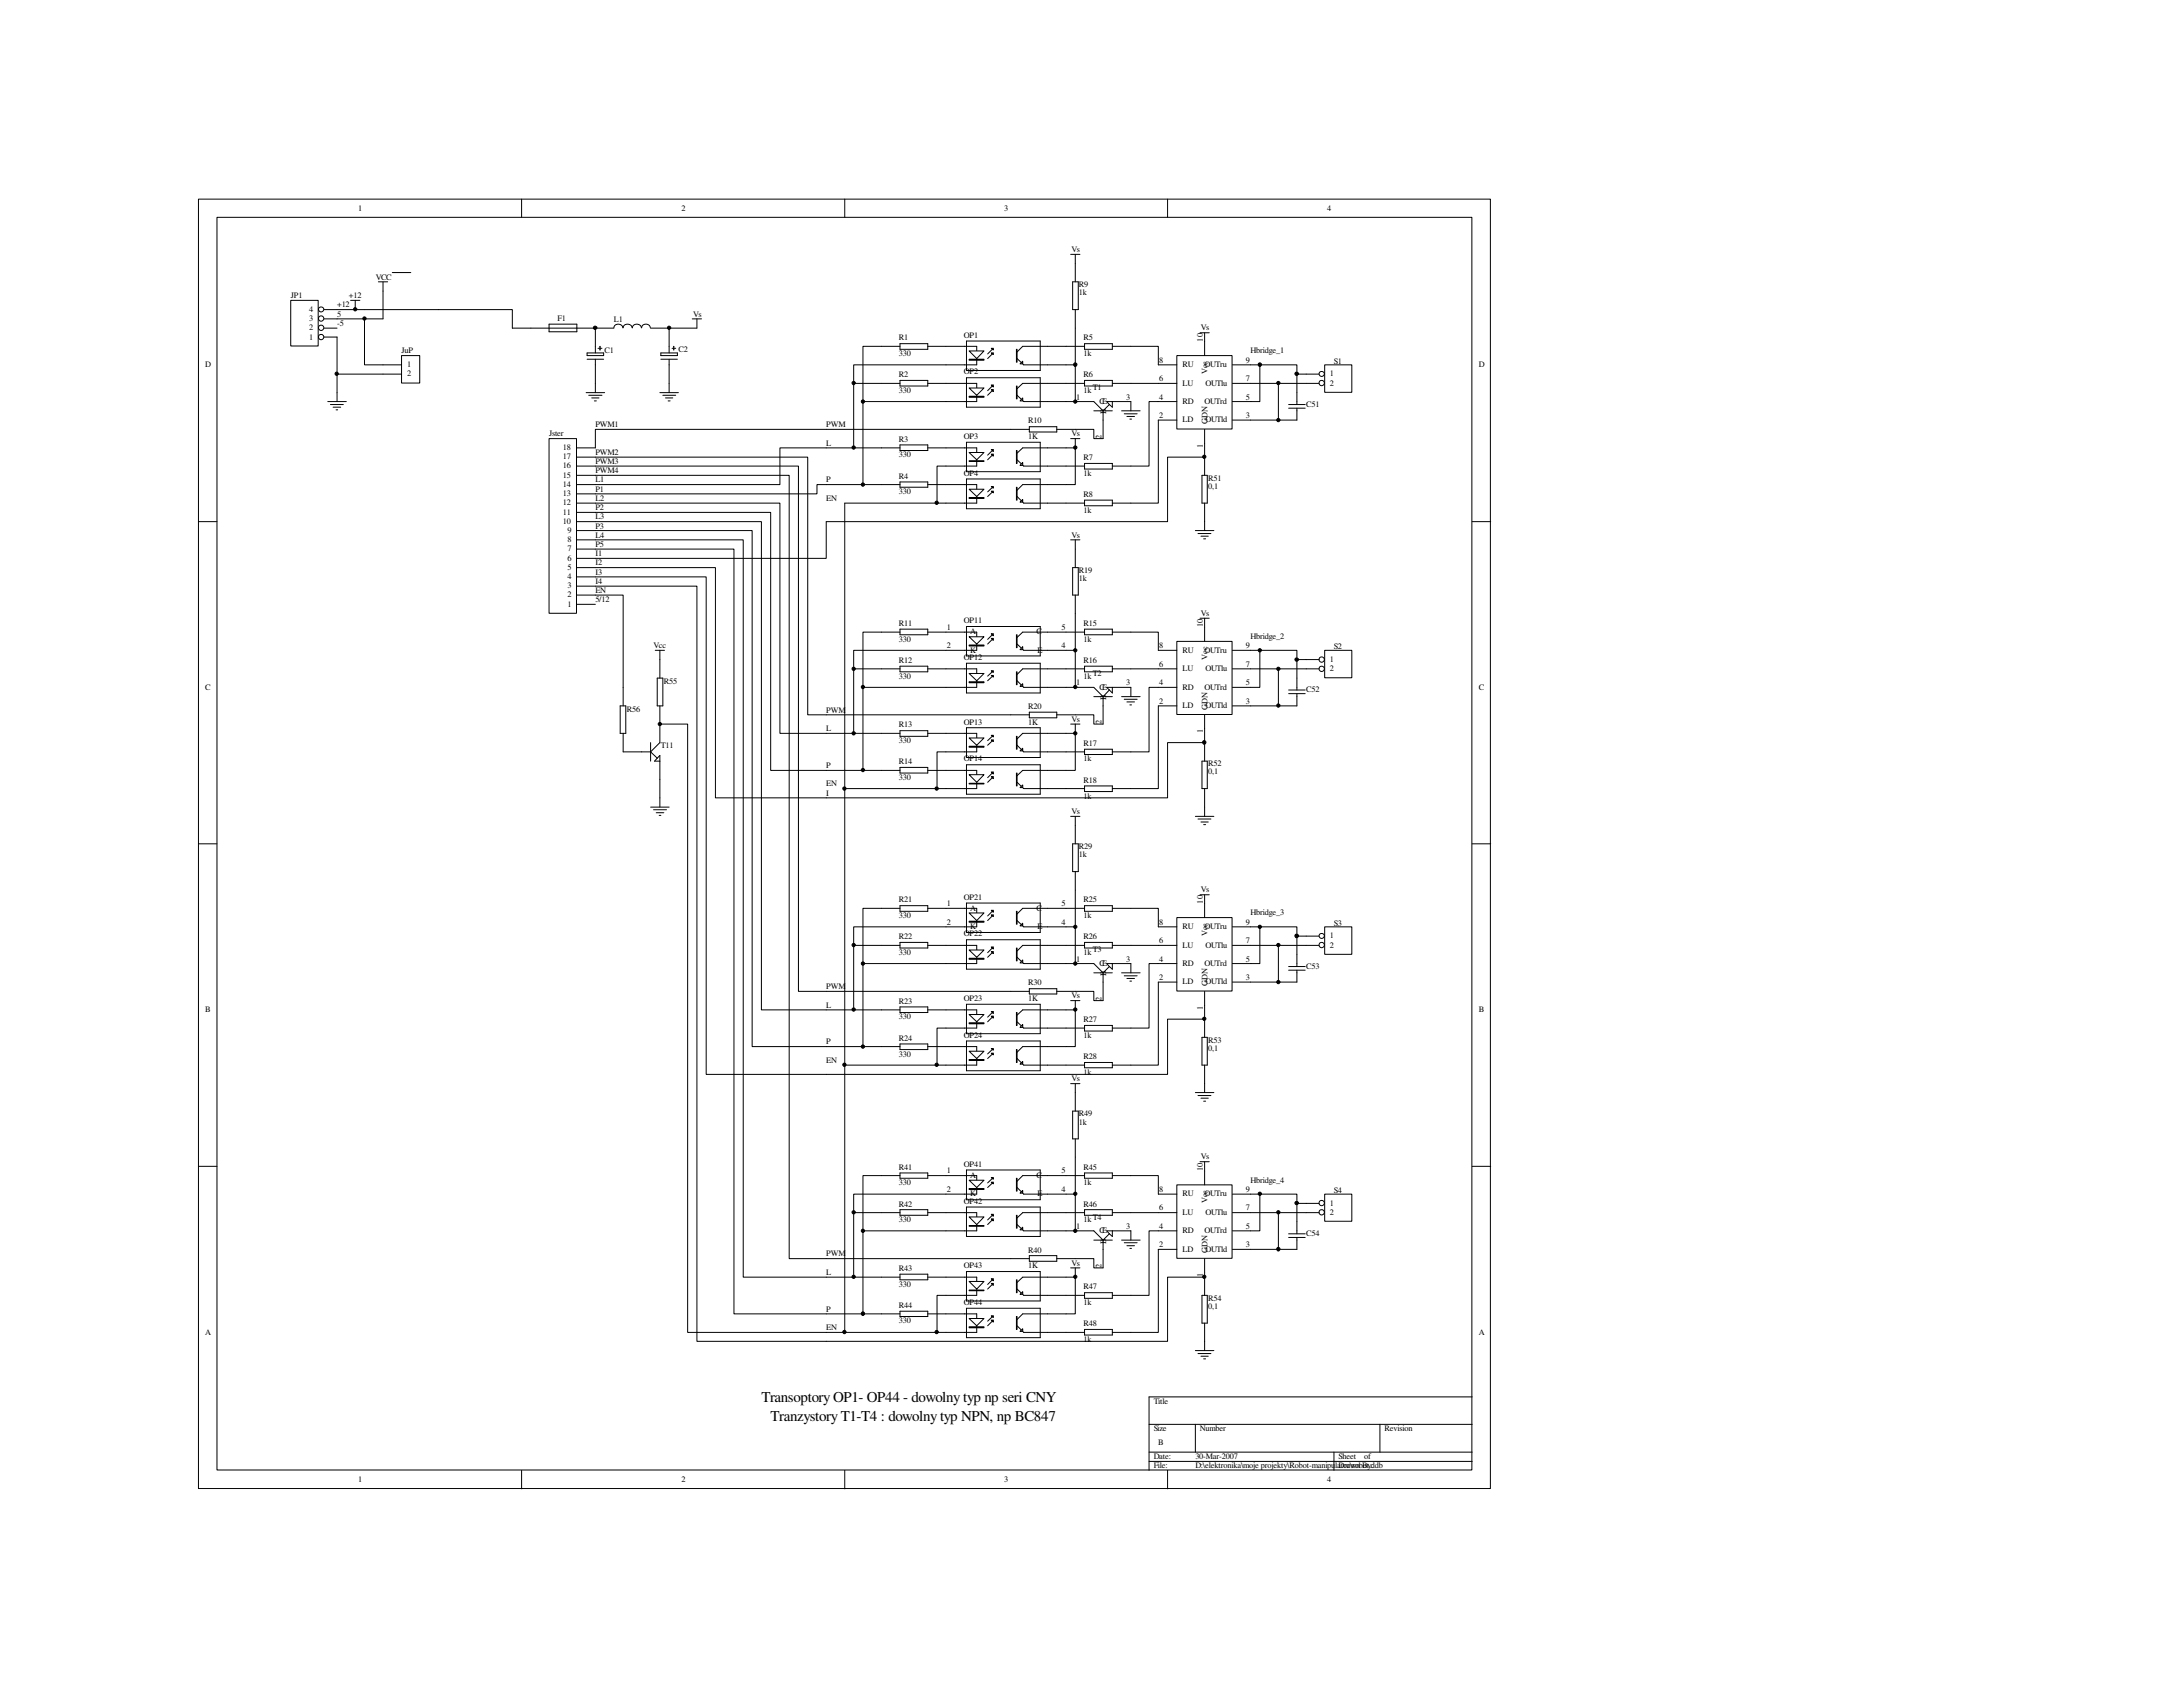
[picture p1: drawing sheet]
<svg xmlns="http://www.w3.org/2000/svg" width="279mm" height="216mm" viewBox="0 0 279 216" stroke-linecap="round" stroke-linejoin="round" font-family="sans-serif">
<defs><g id="words">
<g font-size="1.9">
<text x="97.5" y="179.5">Transoptory OP1- OP44 - dowolny typ np seri CNY</text>
<text x="98.6" y="181.8">Tranzystory T1-T4 : dowolny typ NPN, np BC847</text>
</g>
<g font-size="1.1">
<text x="45.8" y="27">1</text>
<text x="87.2" y="27">2</text>
<text x="128.5" y="27">3</text>
<text x="169.9" y="27">4</text>
<text x="48.1" y="35.8">VCC</text>
<text x="137.2" y="32.3">Vs</text>
<text x="37.2" y="38.1">JP1</text>
<text x="39.6" y="41.1">3</text>
<text x="39.6" y="39.9">4</text>
<text x="43.1" y="39.3">+12</text>
<text x="43.1" y="40.5">5</text>
<text x="43.1" y="41.7">-5</text>
<text x="44.7" y="38.1">+12</text>
<text x="71.4" y="41.1">F1</text>
<text x="78.6" y="41.2">L1</text>
<text x="88.7" y="40.5">Vs</text>
<text x="138.1" y="36.7">R9</text>
<text x="138.1" y="37.8">1k</text>
<text x="26.2" y="47">D</text>
<text x="39.6" y="43.5">1</text>
<text x="39.6" y="42.3">2</text>
<text x="51.4" y="45.2">JuP</text>
<text x="52.1" y="47">1</text>
<text x="77.4" y="45.1">C1</text>
<text x="86.8" y="45">C2</text>
<text x="115.1" y="43.6">R1</text>
<text x="115.1" y="45.6">330</text>
<text x="123.4" y="43.2">OP1</text>
<text x="123.4" y="47.9">OP2</text>
<text x="138.7" y="43.6">R5</text>
<text x="138.7" y="45.6">1k</text>
<text x="148.4" y="46.4">8</text>
<text x="151.3" y="47">RU</text>
<text x="153.7" y="42.3">Vs</text>
<text x="154" y="43.7" transform="rotate(-90 154 43.7)">10</text>
<text x="154.2" y="47">OUTru</text>
<text x="154.6" y="47.9" transform="rotate(-90 154.6 47.9)">Vcc</text>
<text x="159.5" y="46.4">9</text>
<text x="160.1" y="45.2">Hbridge_1</text>
<text x="170.7" y="46.5">S1</text>
<text x="189.3" y="47">D</text>
<text x="52.1" y="48.2">2</text>
<text x="115.1" y="48.3">R2</text>
<text x="115.1" y="50.3">330</text>
<text x="137.8" y="51.1">1</text>
<text x="138.7" y="48.3">R6</text>
<text x="138.7" y="50.3">1k</text>
<text x="139.9" y="50">T1</text>
<text x="140.7" y="51.7">CE</text>
<text x="141.6" y="53" transform="rotate(-90 141.6 53)">B</text>
<text x="144.1" y="51.1">3</text>
<text x="148.4" y="53.5">2</text>
<text x="148.4" y="51.1">4</text>
<text x="148.4" y="48.8">6</text>
<text x="151.3" y="51.7">RD</text>
<text x="151.3" y="49.4">LU</text>
<text x="154.2" y="51.7">OUTrd</text>
<text x="154.3" y="49.4">OUTlu</text>
<text x="159.5" y="53.5">3</text>
<text x="159.5" y="51.1">5</text>
<text x="159.5" y="48.8">7</text>
<text x="167.2" y="52.1">C51</text>
<text x="170.2" y="48.2">1</text>
<text x="170.2" y="49.4">2</text>
<text x="70.3" y="55.8">Jster</text>
<text x="72.1" y="59.9">16</text>
<text x="72.1" y="58.8">17</text>
<text x="72.1" y="57.6">18</text>
<text x="76.2" y="54.7">PWM1</text>
<text x="76.2" y="58.2">PWM2</text>
<text x="76.2" y="59.4">PWM3</text>
<text x="105.7" y="57">L</text>
<text x="105.7" y="54.7">PWM</text>
<text x="115.1" y="56.6">R3</text>
<text x="115.1" y="58.5">330</text>
<text x="123.4" y="56.2">OP3</text>
<text x="131.6" y="54.2">R10</text>
<text x="131.6" y="56.2">1K</text>
<text x="137.2" y="55.8">Vs</text>
<text x="138.7" y="58.9">R7</text>
<text x="141" y="56.1" transform="rotate(-90 141 56.1)">2</text>
<text x="151.3" y="54.1">LD</text>
<text x="154" y="57.3" transform="rotate(-90 154 57.3)">1</text>
<text x="154.3" y="54.1">OUTld</text>
<text x="154.6" y="54.2" transform="rotate(-90 154.6 54.2)">GDN</text>
<text x="72.1" y="65.9">11</text>
<text x="72.1" y="64.7">12</text>
<text x="72.1" y="63.5">13</text>
<text x="72.1" y="62.3">14</text>
<text x="72.1" y="61.1">15</text>
<text x="76.2" y="60.5">PWM4</text>
<text x="76.2" y="61.7">L1</text>
<text x="76.2" y="62.9">P1</text>
<text x="76.2" y="64.1">L2</text>
<text x="76.2" y="65.3">P2</text>
<text x="105.7" y="61.7">P</text>
<text x="105.7" y="64.1">EN</text>
<text x="115.1" y="61.3">R4</text>
<text x="115.1" y="63.2">330</text>
<text x="123.4" y="60.9">OP4</text>
<text x="138.7" y="60.9">1k</text>
<text x="138.7" y="63.6">R8</text>
<text x="138.7" y="65.6">1k</text>
<text x="154.6" y="61.5">R51</text>
<text x="154.6" y="62.6">0,1</text>
<text x="72.1" y="67.1">10</text>
<text x="72.6" y="71.8">6</text>
<text x="72.6" y="70.6">7</text>
<text x="72.6" y="69.4">8</text>
<text x="72.6" y="68.2">9</text>
<text x="76.2" y="66.5">L3</text>
<text x="76.2" y="67.6">P3</text>
<text x="76.2" y="68.8">L4</text>
<text x="76.2" y="70">P5</text>
<text x="76.2" y="71.2">I1</text>
<text x="137.2" y="68.8">Vs</text>
<text x="72.6" y="77.6">1</text>
<text x="72.6" y="76.5">2</text>
<text x="72.6" y="75.3">3</text>
<text x="72.6" y="74.1">4</text>
<text x="72.6" y="72.9">5</text>
<text x="76.2" y="72.3">I2</text>
<text x="76.2" y="73.5">I3</text>
<text x="76.2" y="74.7">I4</text>
<text x="76.2" y="75.9">EN</text>
<text x="76.2" y="77">5/12</text>
<text x="138.1" y="73.3">R19</text>
<text x="138.1" y="74.3">1k</text>
<text x="83.7" y="83">Vcc</text>
<text x="115.1" y="80.1">R11</text>
<text x="115.1" y="82.1">330</text>
<text x="121.2" y="80.6">1</text>
<text x="121.2" y="83">2</text>
<text x="123.4" y="79.8">OP11</text>
<text x="124.2" y="81.2">A</text>
<text x="124.2" y="83.6">K</text>
<text x="132.7" y="81.2">C</text>
<text x="132.8" y="83.6">E</text>
<text x="135.8" y="80.6">5</text>
<text x="135.8" y="83">4</text>
<text x="138.7" y="80.1">R15</text>
<text x="138.7" y="82.1">1k</text>
<text x="148.4" y="83">8</text>
<text x="151.3" y="83.6">RU</text>
<text x="153.7" y="78.8">Vs</text>
<text x="154" y="80.3" transform="rotate(-90 154 80.3)">10</text>
<text x="154.2" y="83.6">OUTru</text>
<text x="159.5" y="83">9</text>
<text x="160.1" y="81.8">Hbridge_2</text>
<text x="170.7" y="83.1">S2</text>
<text x="26.2" y="88.3">C</text>
<text x="85" y="87.5">R55</text>
<text x="115.1" y="84.8">R12</text>
<text x="115.1" y="86.9">330</text>
<text x="123.4" y="84.5">OP12</text>
<text x="137.8" y="87.7">1</text>
<text x="138.7" y="84.8">R16</text>
<text x="138.7" y="86.9">1k</text>
<text x="139.9" y="86.5">T2</text>
<text x="140.7" y="88.3">CE</text>
<text x="141.6" y="89.6" transform="rotate(-90 141.6 89.6)">B</text>
<text x="144.1" y="87.7">3</text>
<text x="148.4" y="87.7">4</text>
<text x="148.4" y="85.3">6</text>
<text x="151.3" y="88.3">RD</text>
<text x="151.3" y="85.9">LU</text>
<text x="154.2" y="88.3">OUTrd</text>
<text x="154.3" y="85.9">OUTlu</text>
<text x="154.6" y="84.4" transform="rotate(-90 154.6 84.4)">Vcc</text>
<text x="159.5" y="87.7">5</text>
<text x="159.5" y="85.3">7</text>
<text x="167.2" y="88.6">C52</text>
<text x="170.2" y="84.7">1</text>
<text x="170.2" y="85.9">2</text>
<text x="189.3" y="88.3">C</text>
<text x="80.2" y="91.1">R56</text>
<text x="84.6" y="95.7">T11</text>
<text x="105.7" y="93.6">L</text>
<text x="105.7" y="91.2">PWM</text>
<text x="115.1" y="93.1">R13</text>
<text x="115.1" y="95.1">330</text>
<text x="123.4" y="92.8">OP13</text>
<text x="131.6" y="90.7">R20</text>
<text x="131.6" y="92.8">1K</text>
<text x="137.2" y="92.4">Vs</text>
<text x="138.7" y="95.5">R17</text>
<text x="141" y="92.7" transform="rotate(-90 141 92.7)">2</text>
<text x="148.4" y="90">2</text>
<text x="151.3" y="90.6">LD</text>
<text x="154" y="93.9" transform="rotate(-90 154 93.9)">1</text>
<text x="154.3" y="90.6">OUTld</text>
<text x="154.6" y="90.8" transform="rotate(-90 154.6 90.8)">GDN</text>
<text x="159.5" y="90">3</text>
<text x="105.7" y="98.3">P</text>
<text x="105.7" y="100.6">EN</text>
<text x="105.7" y="101.8">I</text>
<text x="115.1" y="97.8">R14</text>
<text x="115.1" y="99.8">330</text>
<text x="123.4" y="97.5">OP14</text>
<text x="138.7" y="97.5">1k</text>
<text x="138.7" y="100.2">R18</text>
<text x="154.6" y="98">R52</text>
<text x="154.6" y="99.1">0,1</text>
<text x="137.2" y="104.2">Vs</text>
<text x="138.7" y="102.2">1k</text>
<text x="138.1" y="108.7">R29</text>
<text x="138.1" y="109.7">1k</text>
<text x="115.1" y="115.5">R21</text>
<text x="115.1" y="117.5">330</text>
<text x="121.2" y="116">1</text>
<text x="121.2" y="118.3">2</text>
<text x="123.4" y="115.1">OP21</text>
<text x="123.4" y="119.8">OP22</text>
<text x="124.2" y="116.5">A</text>
<text x="124.2" y="118.9">K</text>
<text x="132.7" y="116.5">C</text>
<text x="132.8" y="118.9">E</text>
<text x="135.8" y="116">5</text>
<text x="135.8" y="118.3">4</text>
<text x="138.7" y="115.5">R25</text>
<text x="138.7" y="117.5">1k</text>
<text x="148.4" y="118.3">8</text>
<text x="151.3" y="118.9">RU</text>
<text x="153.7" y="114.2">Vs</text>
<text x="154" y="115.7" transform="rotate(-90 154 115.7)">10</text>
<text x="154.2" y="118.9">OUTru</text>
<text x="154.6" y="119.8" transform="rotate(-90 154.6 119.8)">Vcc</text>
<text x="159.5" y="118.3">9</text>
<text x="160.1" y="117.1">Hbridge_3</text>
<text x="170.7" y="118.4">S3</text>
<text x="115.1" y="120.2">R22</text>
<text x="115.1" y="122.2">330</text>
<text x="137.8" y="123.1">1</text>
<text x="138.7" y="120.2">R26</text>
<text x="138.7" y="122.2">1k</text>
<text x="139.9" y="121.9">T3</text>
<text x="140.7" y="123.7">CE</text>
<text x="141.6" y="125" transform="rotate(-90 141.6 125)">B</text>
<text x="144.1" y="123.1">3</text>
<text x="148.4" y="125.4">2</text>
<text x="148.4" y="123.1">4</text>
<text x="148.4" y="120.7">6</text>
<text x="151.3" y="126">LD</text>
<text x="151.3" y="123.7">RD</text>
<text x="151.3" y="121.3">LU</text>
<text x="154.2" y="123.7">OUTrd</text>
<text x="154.3" y="126">OUTld</text>
<text x="154.3" y="121.3">OUTlu</text>
<text x="159.5" y="125.4">3</text>
<text x="159.5" y="123.1">5</text>
<text x="159.5" y="120.7">7</text>
<text x="167.2" y="124">C53</text>
<text x="170.2" y="120.1">1</text>
<text x="170.2" y="121.3">2</text>
<text x="26.2" y="129.5">B</text>
<text x="105.7" y="128.9">L</text>
<text x="105.7" y="126.6">PWM</text>
<text x="115.1" y="128.5">R23</text>
<text x="115.1" y="130.5">330</text>
<text x="123.4" y="128.1">OP23</text>
<text x="131.6" y="126.1">R30</text>
<text x="131.6" y="128.1">1K</text>
<text x="137.2" y="127.8">Vs</text>
<text x="138.7" y="130.8">R27</text>
<text x="141" y="128.1" transform="rotate(-90 141 128.1)">2</text>
<text x="154" y="129.2" transform="rotate(-90 154 129.2)">1</text>
<text x="154.6" y="126.2" transform="rotate(-90 154.6 126.2)">GDN</text>
<text x="189.3" y="129.5">B</text>
<text x="105.7" y="133.6">P</text>
<text x="105.7" y="136">EN</text>
<text x="115.1" y="133.2">R24</text>
<text x="115.1" y="135.2">330</text>
<text x="123.4" y="132.8">OP24</text>
<text x="138.7" y="132.8">1k</text>
<text x="138.7" y="135.6">R28</text>
<text x="138.7" y="137.5">1k</text>
<text x="154.6" y="133.4">R53</text>
<text x="154.6" y="134.5">0,1</text>
<text x="137.2" y="138.4">Vs</text>
<text x="138.1" y="142.9">R49</text>
<text x="138.1" y="143.9">1k</text>
<text x="115.1" y="149.7">R41</text>
<text x="123.4" y="149.4">OP41</text>
<text x="138.7" y="149.7">R45</text>
<text x="153.7" y="148.4">Vs</text>
<text x="154" y="149.9" transform="rotate(-90 154 149.9)">10</text>
<text x="115.1" y="154.4">R42</text>
<text x="115.1" y="151.7">330</text>
<text x="121.2" y="150.2">1</text>
<text x="121.2" y="152.5">2</text>
<text x="123.4" y="154.1">OP42</text>
<text x="124.2" y="150.7">A</text>
<text x="124.2" y="153.1">K</text>
<text x="132.7" y="150.7">C</text>
<text x="132.8" y="153.1">E</text>
<text x="135.8" y="150.2">5</text>
<text x="135.8" y="152.5">4</text>
<text x="138.7" y="151.7">1k</text>
<text x="138.7" y="154.4">R46</text>
<text x="148.4" y="154.9">6</text>
<text x="148.4" y="152.5">8</text>
<text x="151.3" y="155.5">LU</text>
<text x="151.3" y="153.1">RU</text>
<text x="154.2" y="153.1">OUTru</text>
<text x="154.3" y="155.5">OUTlu</text>
<text x="154.6" y="154" transform="rotate(-90 154.6 154)">Vcc</text>
<text x="159.5" y="154.9">7</text>
<text x="159.5" y="152.5">9</text>
<text x="160.1" y="151.3">Hbridge_4</text>
<text x="170.2" y="154.3">1</text>
<text x="170.2" y="155.5">2</text>
<text x="170.7" y="152.7">S4</text>
<text x="105.7" y="160.8">PWM</text>
<text x="115.1" y="156.4">330</text>
<text x="131.6" y="160.3">R40</text>
<text x="137.2" y="162">Vs</text>
<text x="137.8" y="157.2">1</text>
<text x="138.7" y="156.4">1k</text>
<text x="139.9" y="156.1">T4</text>
<text x="140.7" y="157.8">CE</text>
<text x="141.6" y="159.2" transform="rotate(-90 141.6 159.2)">B</text>
<text x="144.1" y="157.2">3</text>
<text x="148.4" y="159.6">2</text>
<text x="148.4" y="157.2">4</text>
<text x="151.3" y="160.2">LD</text>
<text x="151.3" y="157.8">RD</text>
<text x="154.2" y="157.8">OUTrd</text>
<text x="154.3" y="160.2">OUTld</text>
<text x="154.6" y="160.4" transform="rotate(-90 154.6 160.4)">GDN</text>
<text x="159.5" y="159.6">3</text>
<text x="159.5" y="157.2">5</text>
<text x="167.2" y="158.2">C54</text>
<text x="105.7" y="163.2">L</text>
<text x="105.7" y="167.9">P</text>
<text x="115.1" y="167.4">R44</text>
<text x="115.1" y="162.7">R43</text>
<text x="115.1" y="164.7">330</text>
<text x="123.4" y="162.3">OP43</text>
<text x="123.4" y="167">OP44</text>
<text x="131.6" y="162.3">1K</text>
<text x="138.7" y="165">R47</text>
<text x="138.7" y="167">1k</text>
<text x="141" y="162.3" transform="rotate(-90 141 162.3)">2</text>
<text x="154" y="163.4" transform="rotate(-90 154 163.4)">1</text>
<text x="154.6" y="166.5">R54</text>
<text x="154.6" y="167.5">0,1</text>
<text x="26.2" y="170.8">A</text>
<text x="105.7" y="170.2">EN</text>
<text x="115.1" y="169.4">330</text>
<text x="138.7" y="169.8">R48</text>
<text x="138.7" y="171.7">1k</text>
<text x="189.3" y="170.8">A</text>
<text x="147.7" y="179.7">Title</text>
<text x="147.7" y="183.2">Size</text>
<text x="148.3" y="185">B</text>
<text x="153.6" y="183.2">Number</text>
<text x="177.2" y="183.2">Revision</text>
<text x="45.8" y="189.7">1</text>
<text x="87.2" y="189.7">2</text>
<text x="128.5" y="189.7">3</text>
<text x="147.7" y="186.7">Date:</text>
<text x="147.7" y="187.9">File:</text>
<text x="153" y="187.9">D:\elektronika\moje projekty\Robot-manipulator\robot.ddb</text>
<text x="153" y="186.7">30-Mar-2007</text>
<text x="169.9" y="189.7">4</text>
<text x="171.3" y="187.9">Drawn By:</text>
<text x="171.3" y="186.7">Sheet</text>
<text x="174.6" y="186.7">of</text>
</g>
</g></defs>
<g fill="none" stroke="#000" stroke-width=".13">
<path d="M25.4 25.5h165.4v165h-165.4zM27.8 27.8h160.6v160.3h-160.6zM66.8 25.5v2.3M108.1 25.5v2.3M149.4 25.5v2.3M25.4 66.8h2.4M188.4 66.8h2.4M25.4 108h2.4M188.4 108h2.4M25.4 149.3h2.4M188.4 149.3h2.4M188.4 178.8h-41.3v9.4"/>
<path d="M66.8 188.2v2.3M108.1 188.2v2.3M147.1 182.3h41.3M147.1 185.8h41.3M147.1 187h41.3M149.4 188.2v2.3M153 182.3v3.5M170.7 185.8v2.4M176.6 182.3v3.5"/>
</g>
<path d="M150.7 45.6h7v9.3h-7z" fill="#fff"/>
<g fill="none" stroke="#000" stroke-width=".13">
<path d="M121.1 44.3h3.9v2.4h-3.9M123.7 43.6h9.4v3.8h-9.4zM127.1 45.2l-.7 .7M127.1 44.6l-.7 .7M130.2 45.9l.8 .8h5.4M136.4 44.3h-5.5l-.7 .7M148.3 53.8h2.3M148.3 51.4h2.3M148.3 49.1h2.3M148.3 46.7h2.3M150.6 45.5h7.1v9.4h-7.1zM154.2 43.7v1.8"/>
<path d="M154.2 54.9v1.8M157.7 53.8h2.4M157.7 51.4h2.4M157.7 49.1h2.4M157.7 46.7h2.4"/>
</g>
<path d="M124 44.9h1.9l-.9 1z" fill="#fff"/>
<path d="M124 44.9h1.9l-.9 1z" fill="none" stroke="#000" stroke-width=".13"/>
<path d="M124 46h1.9v.1h-1.9z" fill-rule="evenodd" fill="#fff"/>
<path d="M124 46h1.9v.1h-1.9z" fill="none" stroke="#000" stroke-width=".13"/>
<path d="M126.9 44.6h.2v.2z" fill="#fff"/>
<path d="M126.9 44.6h.2v.2z" fill="none" stroke="#000" stroke-width=".13"/>
<path d="M126.9 45.2h.2v.2z" fill="#fff"/>
<path d="M126.9 45.2h.2v.2z" fill="none" stroke="#000" stroke-width=".13"/>
<path d="M130.1 44.7h.1v1.7h-.1z" fill-rule="evenodd" fill="#fff"/>
<path d="M130.1 44.7h.1v1.7h-.1z" fill="none" stroke="#000" stroke-width=".13"/>
<path d="M130.9 46.2v.4h-.3z" fill="#fff"/>
<path d="M121.1 49.1h3.9v2.3h-3.9M123.7 48.3h9.4v3.8h-9.4zM127.1 49.9l-.7 .7M127.1 49.3l-.7 .7M130.2 50.6l.8 .8h5.4M130.6 46.6l.3-.4v.4zM136.4 49.1h-5.5l-.7 .6" fill="none" stroke="#000" stroke-width=".13"/>
<path d="M124 49.7h1.9l-.9 .9z" fill="#fff"/>
<path d="M124 49.7h1.9l-.9 .9z" fill="none" stroke="#000" stroke-width=".13"/>
<path d="M124 50.7h1.9v.1h-1.9z" fill-rule="evenodd" fill="#fff"/>
<path d="M124 50.7h1.9v.1h-1.9z" fill="none" stroke="#000" stroke-width=".13"/>
<path d="M126.9 49.3h.2v.2z" fill="#fff"/>
<path d="M126.9 49.3h.2v.2z" fill="none" stroke="#000" stroke-width=".13"/>
<path d="M126.9 49.9h.2v.2z" fill="#fff"/>
<path d="M126.9 49.9h.2v.2z" fill="none" stroke="#000" stroke-width=".13"/>
<path d="M130.1 49.4h.1v1.7h-.1z" fill-rule="evenodd" fill="#fff"/>
<path d="M130.1 49.4h.1v1.7h-.1z" fill="none" stroke="#000" stroke-width=".13"/>
<path d="M130.9 50.9v.4h-.3z" fill="#fff"/>
<path d="M121.1 57.3h3.9v2.3h-3.9M123.7 56.6h9.4v3.8h-9.4zM127.1 58.1l-.7 .7M127.1 57.5l-.7 .8M130.2 58.8l.8 .8h5.4M130.9 50.9v.4h-.3zM136.4 57.3h-5.5l-.7 .7" fill="none" stroke="#000" stroke-width=".13"/>
<path d="M124 57.9h1.9l-.9 .9z" fill="#fff"/>
<path d="M124 57.9h1.9l-.9 .9z" fill="none" stroke="#000" stroke-width=".13"/>
<path d="M124 59h1.9v.1h-1.9z" fill-rule="evenodd" fill="#fff"/>
<path d="M124 59h1.9v.1h-1.9z" fill="none" stroke="#000" stroke-width=".13"/>
<path d="M126.9 57.5h.2v.3z" fill="#fff"/>
<path d="M126.9 57.5h.2v.3z" fill="none" stroke="#000" stroke-width=".13"/>
<path d="M126.9 58.1h.2v.3z" fill="#fff"/>
<path d="M126.9 58.1h.2v.3z" fill="none" stroke="#000" stroke-width=".13"/>
<path d="M130.1 57.7h.1v1.6h-.1z" fill-rule="evenodd" fill="#fff"/>
<path d="M130.1 57.7h.1v1.6h-.1z" fill="none" stroke="#000" stroke-width=".13"/>
<path d="M130.9 59.2v.4h-.3z" fill="#fff"/>
<path d="M130.9 59.2v.4h-.3zM121.1 62h3.9v2.4h-3.9M123.7 61.3h9.4v3.8h-9.4zM127.1 62.9l-.7 .6M127.1 62.3l-.7 .6M130.2 63.5l.8 .9h5.4M136.4 62h-5.5l-.7 .7" fill="none" stroke="#000" stroke-width=".13"/>
<path d="M124 62.6h1.9l-.9 .9z" fill="#fff"/>
<path d="M124 62.6h1.9l-.9 .9z" fill="none" stroke="#000" stroke-width=".13"/>
<path d="M124 63.7h1.9v.1h-1.9z" fill-rule="evenodd" fill="#fff"/>
<path d="M124 63.7h1.9v.1h-1.9z" fill="none" stroke="#000" stroke-width=".13"/>
<path d="M126.9 62.3h.2v.2z" fill="#fff"/>
<path d="M126.9 62.3h.2v.2z" fill="none" stroke="#000" stroke-width=".13"/>
<path d="M126.9 62.9h.2v.2z" fill="#fff"/>
<path d="M126.9 62.9h.2v.2z" fill="none" stroke="#000" stroke-width=".13"/>
<path d="M130.1 62.4h.1v1.6h-.1z" fill-rule="evenodd" fill="#fff"/>
<path d="M130.1 62.4h.1v1.6h-.1z" fill="none" stroke="#000" stroke-width=".13"/>
<path d="M130.9 63.9v.4h-.3z" fill="#fff"/>
<path d="M130.6 64.3l.3-.4v.4z" fill="none" stroke="#000" stroke-width=".13"/>
<path d="M37.3 38.5h3.4v5.8h-3.4z" fill="#fff"/>
<g fill="none" stroke="#000" stroke-width=".13">
<path d="M37.2 38.4h3.5v5.9h-3.5zM41.5 39.6h1.6M44.9 38.4h1.2M45.5 38.4v1.2M48.4 36.1h1.2M49 36.1v4.7M41.5 43.1h1.6v8.3M41.5 42h1.6M41.5 40.8h1.6M42 51.4h2.3M42.3 51.8h1.6M42.6 52.1h1"/>
<path d="M43 52.5h.2M65.6 42h13M70.3 41.5h3.5v1h-3.5zM75 50.2h2.4M75.1 45.2h2.2v.3h-2.2zM75.1 46h2.2M75.4 50.6h1.6M75.7 50.9h1M76.1 51.3h.2M76.2 42v3.2M76.2 46v4.2M76.5 44.6h.5"/>
<path d="M76.8 44.3v.5M78.6 42a.58 .58 0 0 1 .5-.5 .58 .58 0 0 1 .6 .5M79.8 42a.58 .58 0 0 1 .5-.5 .58 .58 0 0 1 .6 .5M80.9 42a.58 .58 0 0 1 .6-.5 .58 .58 0 0 1 .6 .5M82.1 42a.56 .56 0 0 1 .6-.5 .56 .56 0 0 1 .5 .5M84.5 50.2h2.3M84.6 46h2.1M84.6 45.2h2.1v.3h-2.1zM84.8 50.6h1.7M85.2 50.9h.9M85.5 51.3h.3M85.6 42v3.2"/>
<path d="M85.6 46v4.2M86 44.6h.5M86.2 44.3v.5M88.6 40.8h1.2M89.2 40.8v1.2h-5.9"/>
<circle cx="41.1" cy="39.6" r=".33"/>
<circle cx="41.1" cy="41.9" r=".34"/>
<circle cx="41.1" cy="40.8" r=".34"/>
<circle cx="41.1" cy="43.1" r=".34"/>
</g>
<path d="M51.4 45.6h2.3v3.4h-2.3z" fill="#fff"/>
<g fill="none" stroke="#000" stroke-width=".13">
<path d="M137 32.6h1.2M137.3 36.1h.7v3.5h-.7zM137.6 32.6v3.5M137.6 39.6v11.8M46.7 40.8v5.9h4.7M49 47.9h2.4M51.4 45.5h2.3v3.5h-2.3zM105.7 57.3h9.5M105.7 54.9h26M115.2 49.1h-5.9v8.2M115.2 44.3h-4.8v7.1M115.2 44h3.5v.7h-3.5z"/>
<path d="M115.2 48.7h3.5v.7h-3.5zM115.2 56.9h3.5v.8h-3.5zM118.7 44.3h2.4M118.7 49.1h2.4M118.7 57.3h2.4M121.1 59.6h-1.2v4.8h1.2M121.1 51.4h-10.7v10.6M121.1 46.7h-11.8v2.4M131.7 54.6h3.6v.7h-3.6zM136.4 57.3h1.2v4.7h-1.2M136.4 46.7h1.2M136.4 51.4h3.6l1.2 1.2"/>
<path d="M136.4 44.3h2.4M136.4 49.1h2.4M136.4 59.6h2.4M137 56.1h1.2M137.6 56.1v1.2M138.8 44h3.6v.7h-3.6zM138.8 48.7h3.6v.7h-3.6zM138.8 59.3h3.6v.7h-3.6zM140 52.6h2.4M141.2 52.6v3.5h-1.2v-1.2h-4.7M142 51.8l-.4-.4h3.1v1.2M142 51.8l-.8 .8"/>
<path d="M142.4 44.3h5.9v2.4M142.4 51.4v.7l-.4-.3M142.4 49.1h5.9M143.6 52.6h2.3M143.9 53h1.6M144.2 53.3h1M144.6 53.6h.2M148.3 51.4h-1.2v8.2h-4.7M148.3 53.8v10.6h-5.9M153.6 42.6h1.2M154.2 42.6v1.1M154.2 58.5v2.3"/>
<path d="M105.7 62h9.5M115.2 61.7h3.5v.7h-3.5zM118.7 62h2.4M136.4 64.4h2.4M138.8 64h3.6v.7h-3.6zM153 67.9h2.4M153.3 68.3h1.7M153.7 68.6h.9M153.8 60.8h.7v3.6h-.7zM154.1 69h.2M154.2 64.4v3.5"/>
</g>
<path d="M169.6 46.7h3.4v3.5h-3.4z" fill="#fff"/>
<g fill="none" stroke="#000" stroke-width=".13">
<path d="M43.1 39.6h2.4M46.7 39.6h9.4M50.2 34.9h2.4M160.1 49.1h3.5v4.7h-3.5M160.1 46.7h1.1v4.7h-1.1M161.2 46.7h4.8v5.1M163.6 49.1h5.2M164.9 52.2h2.1M164.9 51.8h2.1M166 47.9h2.8M166 52.2v1.6h-2.4M169.5 46.7h3.5v3.5h-3.5z"/>
<circle cx="169.2" cy="49" r=".34"/>
<circle cx="169.2" cy="47.9" r=".33"/>
</g>
<path d="M150.7 82.1h7v9.3h-7z" fill="#fff"/>
<g fill="none" stroke="#000" stroke-width=".13">
<path d="M121.1 80.9h3.9v2.3h-3.9M123.7 80.2h9.4v3.7h-9.4zM127.1 81.7l-.7 .7M127.1 81.1l-.7 .7M130.2 82.4l.8 .8h5.4M136.4 80.9h-5.5l-.7 .7M148.3 90.3h2.3M148.3 88h2.3M148.3 85.6h2.3M148.3 83.2h2.3M150.6 82.1h7.1v9.3h-7.1zM154.2 80.3v1.8"/>
<path d="M154.2 91.5v1.8M157.7 90.3h2.4M157.7 88h2.4M157.7 85.6h2.4M157.7 83.2h2.4"/>
</g>
<path d="M124 81.5h1.9l-.9 .9z" fill="#fff"/>
<path d="M124 81.5h1.9l-.9 .9z" fill="none" stroke="#000" stroke-width=".13"/>
<path d="M124 82.5h1.9v.2h-1.9z" fill-rule="evenodd" fill="#fff"/>
<path d="M124 82.5h1.9v.2h-1.9z" fill="none" stroke="#000" stroke-width=".13"/>
<path d="M126.9 81.1h.2v.3z" fill="#fff"/>
<path d="M126.9 81.1h.2v.3z" fill="none" stroke="#000" stroke-width=".13"/>
<path d="M126.9 81.7h.2v.3z" fill="#fff"/>
<path d="M126.9 81.7h.2v.3z" fill="none" stroke="#000" stroke-width=".13"/>
<path d="M130.1 81.2h.1v1.7h-.1z" fill-rule="evenodd" fill="#fff"/>
<path d="M130.1 81.2h.1v1.7h-.1z" fill="none" stroke="#000" stroke-width=".13"/>
<path d="M130.9 82.8v.3h-.3z" fill="#fff"/>
<path d="M121.1 85.6h3.9v2.4h-3.9M123.7 84.9h9.4v3.8h-9.4zM127.1 86.4l-.7 .7M127.1 85.9l-.7 .6M130.2 87.1l.8 .9h5.4M130.9 82.8v.3h-.3zM136.4 85.6h-5.5l-.7 .7" fill="none" stroke="#000" stroke-width=".13"/>
<path d="M124 86.2h1.9l-.9 .9z" fill="#fff"/>
<path d="M124 86.2h1.9l-.9 .9z" fill="none" stroke="#000" stroke-width=".13"/>
<path d="M124 87.2h1.9v.2h-1.9z" fill-rule="evenodd" fill="#fff"/>
<path d="M124 87.2h1.9v.2h-1.9z" fill="none" stroke="#000" stroke-width=".13"/>
<path d="M126.9 85.9h.2v.2z" fill="#fff"/>
<path d="M126.9 85.9h.2v.2z" fill="none" stroke="#000" stroke-width=".13"/>
<path d="M126.9 86.4h.2v.3z" fill="#fff"/>
<path d="M126.9 86.4h.2v.3z" fill="none" stroke="#000" stroke-width=".13"/>
<path d="M130.1 86h.1v1.6h-.1z" fill-rule="evenodd" fill="#fff"/>
<path d="M130.1 86h.1v1.6h-.1z" fill="none" stroke="#000" stroke-width=".13"/>
<path d="M130.9 87.5v.3h-.3z" fill="#fff"/>
<path d="M121.1 93.9h3.9v2.3h-3.9M123.7 93.1h9.4v3.8h-9.4zM127.1 94.7l-.7 .7M127.1 94.1l-.7 .7M130.2 95.4l.8 .8h5.4M130.6 87.8l.3-.3v.3zM136.4 93.9h-5.5l-.7 .7" fill="none" stroke="#000" stroke-width=".13"/>
<path d="M124 94.4h1.9l-.9 1z" fill="#fff"/>
<path d="M124 94.4h1.9l-.9 1z" fill="none" stroke="#000" stroke-width=".13"/>
<path d="M124 95.5h1.9v.1h-1.9z" fill-rule="evenodd" fill="#fff"/>
<path d="M124 95.5h1.9v.1h-1.9z" fill="none" stroke="#000" stroke-width=".13"/>
<path d="M126.9 94.1h.2v.2z" fill="#fff"/>
<path d="M126.9 94.1h.2v.2z" fill="none" stroke="#000" stroke-width=".13"/>
<path d="M126.9 94.7h.2v.2z" fill="#fff"/>
<path d="M126.9 94.7h.2v.2z" fill="none" stroke="#000" stroke-width=".13"/>
<path d="M130.1 94.2h.1v1.7h-.1z" fill-rule="evenodd" fill="#fff"/>
<path d="M130.1 94.2h.1v1.7h-.1z" fill="none" stroke="#000" stroke-width=".13"/>
<path d="M130.9 95.8v.3h-.3z" fill="#fff"/>
<path d="M121.1 98.6h3.9v2.3h-3.9M123.7 97.9h9.4v3.7h-9.4zM127.1 99.4l-.7 .7M127.1 98.8l-.7 .7M130.6 96.1l.3-.3v.3zM136.4 98.6h-5.5l-.7 .7M130.2 100.1l.8 .8h5.4" fill="none" stroke="#000" stroke-width=".13"/>
<path d="M124 99.1h1.9l-.9 1z" fill="#fff"/>
<path d="M124 99.1h1.9l-.9 1z" fill="none" stroke="#000" stroke-width=".13"/>
<path d="M124 100.2h1.9v.1h-1.9z" fill-rule="evenodd" fill="#fff"/>
<path d="M124 100.2h1.9v.1h-1.9z" fill="none" stroke="#000" stroke-width=".13"/>
<path d="M126.9 98.8h.2v.3z" fill="#fff"/>
<path d="M126.9 98.8h.2v.3z" fill="none" stroke="#000" stroke-width=".13"/>
<path d="M126.9 99.4h.2v.3z" fill="#fff"/>
<path d="M126.9 99.4h.2v.3z" fill="none" stroke="#000" stroke-width=".13"/>
<path d="M130.1 98.9h.1v1.7h-.1z" fill-rule="evenodd" fill="#fff"/>
<path d="M130.1 98.9h.1v1.7h-.1z" fill="none" stroke="#000" stroke-width=".13"/>
<path d="M130.9 100.5v.3h-.3z" fill="#fff"/>
<g fill="none" stroke="#000" stroke-width=".13">
<path d="M137 69.1h1.2M137.3 72.6h.7v3.6h-.7zM137.6 69.1v3.5M137.6 76.2v11.8M153.6 79.1h1.2M154.2 79.1v1.2M105.7 98.6h9.5M105.7 93.9h9.5M105.7 91.5h26M115.2 85.6h-5.9v8.3M115.2 80.9h-4.8v7.1M115.2 80.5h3.5v.7h-3.5z"/>
<path d="M115.2 85.3h3.5v.7h-3.5zM115.2 93.5h3.5v.7h-3.5zM115.2 98.2h3.5v.7h-3.5zM118.7 80.9h2.4M118.7 85.6h2.4M118.7 98.6h2.4M118.7 93.9h2.4M121.1 96.2h-1.2v4.7h1.2M121.1 88h-10.7v10.6M121.1 83.2h-11.8v2.4M131.7 91.1h3.6v.8h-3.6zM136.4 93.9h1.2v4.7h-1.2"/>
<path d="M136.4 88h3.6l1.2 1.2M136.4 83.2h1.2M136.4 80.9h2.4M136.4 85.6h2.4M136.4 96.2h2.4M137 92.7h1.2M137.6 92.7v1.2M138.8 80.5h3.6v.7h-3.6zM138.8 85.3h3.6v.7h-3.6zM138.8 95.9h3.6v.7h-3.6zM140 89.2h2.4M141.2 89.2v3.5h-1.2v-1.2h-4.7"/>
<path d="M142 88.3l-.8 .9M142.4 80.9h5.9v2.3M142.4 88v.7l-.8-.7h3.1v1.2M142.4 85.6h5.9M143.6 89.2h2.3M143.9 89.5h1.6M144.2 89.8h1M144.6 90.2h.2M148.3 88h-1.2v8.2h-4.7M148.3 90.3v10.6h-5.9M153.8 97.4h.7v3.5h-.7zM154.2 95v2.4"/>
<path d="M130.6 100.8l.3-.3v.3zM136.4 100.9h2.4M138.8 100.6h3.6v.7h-3.6zM153 104.5h2.4M153.3 104.8h1.7M153.7 105.2h.9M154.1 105.5h.2M154.2 100.9v3.6"/>
</g>
<path d="M169.6 83.3h3.4v3.4h-3.4z" fill="#fff"/>
<g fill="none" stroke="#000" stroke-width=".13">
<path d="M160.1 85.6h3.5v4.7h-3.5M160.1 83.2h1.1v4.8h-1.1M161.2 83.2h4.8v5.1M163.6 85.6h5.2M164.9 88.8h2.1M164.9 88.3h2.1M166 84.4h2.8M166 88.8v1.5h-2.4M169.5 83.2h3.5v3.5h-3.5z"/>
<circle cx="169.2" cy="84.4" r=".34"/>
<circle cx="169.2" cy="85.6" r=".34"/>
</g>
<path d="M150.7 117.5h7v9.3h-7z" fill="#fff"/>
<g fill="none" stroke="#000" stroke-width=".13">
<path d="M121.1 116.2h3.9v2.4h-3.9M123.7 115.6h9.4v3.7h-9.4zM127.1 117.1l-.7 .7M127.1 116.5l-.7 .7M130.2 117.8l.8 .8h5.4M136.4 116.2h-5.5l-.7 .8M148.3 118.6h2.3M150.6 117.4h7.1v9.4h-7.1zM154.2 115.7v1.7M157.7 118.6h2.4M148.3 125.7h2.3M148.3 123.3h2.3"/>
<path d="M148.3 121h2.3M154.2 126.9v1.8M157.7 125.7h2.4M157.7 123.3h2.4M157.7 121h2.4"/>
</g>
<path d="M124 116.8h1.9l-.9 1z" fill="#fff"/>
<path d="M124 116.8h1.9l-.9 1z" fill="none" stroke="#000" stroke-width=".13"/>
<path d="M124 117.9h1.9v.1h-1.9z" fill-rule="evenodd" fill="#fff"/>
<path d="M124 117.9h1.9v.1h-1.9z" fill="none" stroke="#000" stroke-width=".13"/>
<path d="M126.9 116.5h.2v.3z" fill="#fff"/>
<path d="M126.9 116.5h.2v.3z" fill="none" stroke="#000" stroke-width=".13"/>
<path d="M126.9 117.1h.2v.2z" fill="#fff"/>
<path d="M126.9 117.1h.2v.2z" fill="none" stroke="#000" stroke-width=".13"/>
<path d="M130.1 116.6h.1v1.7h-.1z" fill-rule="evenodd" fill="#fff"/>
<path d="M130.1 116.6h.1v1.7h-.1z" fill="none" stroke="#000" stroke-width=".13"/>
<path d="M130.9 118.2v.3h-.3z" fill="#fff"/>
<path d="M130.6 118.5l.3-.3v.3zM121.1 121h3.9v2.3h-3.9M123.7 120.3h9.4v3.7h-9.4zM127.1 121.8l-.7 .7M127.1 121.2l-.7 .7M130.2 122.5l.8 .8h5.4M136.4 121h-5.5l-.7 .7" fill="none" stroke="#000" stroke-width=".13"/>
<path d="M124 121.6h1.9l-.9 .9z" fill="#fff"/>
<path d="M124 121.6h1.9l-.9 .9z" fill="none" stroke="#000" stroke-width=".13"/>
<path d="M124 122.6h1.9v.2h-1.9z" fill-rule="evenodd" fill="#fff"/>
<path d="M124 122.6h1.9v.2h-1.9z" fill="none" stroke="#000" stroke-width=".13"/>
<path d="M126.9 121.2h.2v.3z" fill="#fff"/>
<path d="M126.9 121.2h.2v.3z" fill="none" stroke="#000" stroke-width=".13"/>
<path d="M126.9 121.8h.2v.2z" fill="#fff"/>
<path d="M126.9 121.8h.2v.2z" fill="none" stroke="#000" stroke-width=".13"/>
<path d="M130.1 121.3h.1v1.7h-.1z" fill-rule="evenodd" fill="#fff"/>
<path d="M130.1 121.3h.1v1.7h-.1z" fill="none" stroke="#000" stroke-width=".13"/>
<path d="M130.9 122.9v.3h-.3z" fill="#fff"/>
<path d="M121.1 129.2h3.9v2.4h-3.9M123.7 128.5h9.4v3.8h-9.4zM127.1 130l-.7 .8M127.1 129.5l-.7 .7M130.2 130.8l.8 .8h5.4M130.9 122.9v.3h-.3zM136.4 129.2h-5.5l-.7 .7" fill="none" stroke="#000" stroke-width=".13"/>
<path d="M124 129.8h1.9l-.9 1z" fill="#fff"/>
<path d="M124 129.8h1.9l-.9 1z" fill="none" stroke="#000" stroke-width=".13"/>
<path d="M124 130.9h1.9v.1h-1.9z" fill-rule="evenodd" fill="#fff"/>
<path d="M124 130.9h1.9v.1h-1.9z" fill="none" stroke="#000" stroke-width=".13"/>
<path d="M126.9 129.5h.2v.2z" fill="#fff"/>
<path d="M126.9 129.5h.2v.2z" fill="none" stroke="#000" stroke-width=".13"/>
<path d="M126.9 130h.2v.3z" fill="#fff"/>
<path d="M126.9 130h.2v.3z" fill="none" stroke="#000" stroke-width=".13"/>
<path d="M130.1 129.6h.1v1.6h-.1z" fill-rule="evenodd" fill="#fff"/>
<path d="M130.1 129.6h.1v1.6h-.1z" fill="none" stroke="#000" stroke-width=".13"/>
<path d="M130.9 131.1v.4h-.3z" fill="#fff"/>
<path d="M121.1 133.9h3.9v2.4h-3.9M123.7 133.2h9.4v3.8h-9.4zM127.1 134.8l-.7 .7M127.1 134.2l-.7 .7M130.2 135.5l.8 .8h5.4M130.9 131.1v.4h-.3zM136.4 133.9h-5.5l-.7 .8" fill="none" stroke="#000" stroke-width=".13"/>
<path d="M124 134.5h1.9l-.9 1z" fill="#fff"/>
<path d="M124 134.5h1.9l-.9 1z" fill="none" stroke="#000" stroke-width=".13"/>
<path d="M124 135.6h1.9v.1h-1.9z" fill-rule="evenodd" fill="#fff"/>
<path d="M124 135.6h1.9v.1h-1.9z" fill="none" stroke="#000" stroke-width=".13"/>
<path d="M126.9 134.2h.2v.2z" fill="#fff"/>
<path d="M126.9 134.2h.2v.2z" fill="none" stroke="#000" stroke-width=".13"/>
<path d="M126.9 134.8h.2v.2z" fill="#fff"/>
<path d="M126.9 134.8h.2v.2z" fill="none" stroke="#000" stroke-width=".13"/>
<path d="M130.1 134.3h.1v1.7h-.1z" fill-rule="evenodd" fill="#fff"/>
<path d="M130.1 134.3h.1v1.7h-.1z" fill="none" stroke="#000" stroke-width=".13"/>
<path d="M130.9 135.8v.4h-.3z" fill="#fff"/>
<g fill="none" stroke="#000" stroke-width=".13">
<path d="M115.2 116.2h-4.8v7.1M115.2 115.9h3.5v.7h-3.5zM118.7 116.2h2.4M121.1 118.6h-11.8v2.4M136.4 118.6h1.2M136.4 116.2h2.4M137 104.5h1.2M137.3 108h.7v3.5h-.7zM137.6 104.5v3.5M137.6 111.5v11.8M138.8 115.9h3.6v.7h-3.6zM142.4 116.2h5.9v2.4"/>
<path d="M153.6 114.5h1.2M154.2 114.5v1.2M105.7 133.9h9.5M105.7 129.2h9.5M105.7 126.9h26M115.2 121h-5.9v8.2M115.2 120.6h3.5v.7h-3.5zM115.2 128.9h3.5v.7h-3.5zM115.2 133.6h3.5v.7h-3.5zM118.7 121h2.4M118.7 133.9h2.4M118.7 129.2h2.4"/>
<path d="M121.1 131.6h-1.2v4.7h1.2M121.1 123.3h-10.7v10.6M130.6 136.2l.3-.4v.4zM131.7 126.5h3.6v.7h-3.6zM136.4 129.2h1.2v4.7h-1.2M136.4 123.3h3.6l1.2 1.2M136.4 121h2.4M136.4 131.6h2.4M136.4 136.3h2.4M137 128.1h1.2M137.6 128.1v1.1M138.8 120.6h3.6v.7h-3.6z"/>
<path d="M138.8 131.2h3.6v.8h-3.6zM138.8 136h3.6v.7h-3.6zM140 124.5h2.4M141.2 124.5v3.6h-1.2v-1.2h-4.7M142 123.7l-.4-.4h3.1v1.2M142 123.7l-.8 .8M142.4 123.3v.7l-.4-.3M142.4 121h5.9M143.6 124.5h2.3M143.9 124.9h1.6M144.2 125.2h1M144.6 125.6h.2"/>
<path d="M148.3 123.3h-1.2v8.3h-4.7M148.3 125.7v10.6h-5.9M153 139.8h2.4M153.8 132.8h.7v3.5h-.7zM154.2 130.4v2.4M154.2 136.3v3.5M153.3 140.2h1.7M153.7 140.5h.9M154.1 140.9h.2"/>
</g>
<path d="M169.6 118.7h3.4v3.4h-3.4z" fill="#fff"/>
<g fill="none" stroke="#000" stroke-width=".13">
<path d="M109.1 48.9h.3l.1 .1-.1 .2h-.1h-.2zM109.1 57.1h.3l.1 .2-.1 .1-.1 .1-.2-.1zM110.3 51.2h.3l.1 .2-.1 .1-.2 .1-.1-.1zM137.5 51.2h.3v.2v.1l-.2 .1-.1-.1zM137.5 46.5h.3v.2v.1l-.2 .1-.1-.1zM137.5 57.1h.3v.2v.1l-.2 .1-.1-.1zM161.1 46.5h.3l.1 .2-.1 .1-.2 .1-.1-.1zM163.5 53.6h.3v.2v.1l-.2 .1-.1-.1zM163.5 48.9h.3v.1v.2h-.2h-.1zM165.8 47.7h.3l.1 .1-.1 .2h-.2h-.1zM110.3 61.9h.3l.1 .1-.1 .2h-.2h-.1zM109.1 85.4h.3l.1 .2-.1 .1-.1 .1-.2-.1z"/>
<path d="M109.1 93.7h.3l.1 .2-.1 .1-.1 .1-.2-.1zM110.3 87.8h.3l.1 .1-.1 .2h-.2h-.1zM110.3 98.4h.3l.1 .2-.1 .1-.2 .1-.1-.1zM137.5 83.1h.3v.1v.2h-.2h-.1zM137.5 93.7h.3v.2v.1l-.2 .1-.1-.1zM161.1 83.1h.3l.1 .1-.1 .2h-.2h-.1zM163.5 90.1h.3v.2v.1l-.2 .1-.1-.1zM163.5 85.4h.3v.2v.1l-.2 .1-.1-.1zM165.8 84.3h.3l.1 .1-.1 .2h-.2h-.1zM137.5 118.5h.3v.1v.2h-.2h-.1zM160.1 118.6h1.1v4.7h-1.1M161.1 118.5h.3l.1 .1-.1 .2h-.2h-.1z"/>
<path d="M161.2 118.6h4.8v5.1M165.8 119.6h.3l.1 .2-.1 .1-.2 .1-.1-.1zM166 119.8h2.8M169.5 118.6h3.5v3.5h-3.5zM109.1 120.8h.3l.1 .1-.1 .2-.1 .1-.2-.1zM109.1 129h.3l.1 .2-.1 .1-.1 .1-.2-.1zM110.3 123.2h.3l.1 .1-.1 .2h-.2h-.1zM110.3 133.8h.3l.1 .1-.1 .2-.2 .1-.1-.1zM137.5 129h.3v.2v.1l-.2 .1-.1-.1zM160.1 121h3.5v4.7h-3.5M163.5 125.5h.3v.2v.1l-.2 .1-.1-.1zM163.5 120.8h.3v.1v.2l-.2 .1-.1-.1z"/>
<path d="M163.6 121h5.2M164.9 124.2h2.1M164.9 123.7h2.1M166 124.2v1.5h-2.4"/>
<circle cx="169.2" cy="119.8" r=".33"/>
<circle cx="169.2" cy="120.9" r=".34"/>
</g>
<g fill="#000">
<path d="M109.1 48.9h.3l.1 .1-.1 .2h-.1h-.2z" fill-rule="evenodd"/>
<path d="M109.1 57.1h.3l.1 .2-.1 .1-.1 .1-.2-.1z" fill-rule="evenodd"/>
<path d="M110.3 51.2h.3l.1 .2-.1 .1-.2 .1-.1-.1z" fill-rule="evenodd"/>
<path d="M137.5 51.2h.3v.2v.1l-.2 .1-.1-.1z" fill-rule="evenodd"/>
<path d="M137.5 46.5h.3v.2v.1l-.2 .1-.1-.1z" fill-rule="evenodd"/>
<path d="M137.5 57.1h.3v.2v.1l-.2 .1-.1-.1z" fill-rule="evenodd"/>
<path d="M161.1 46.5h.3l.1 .2-.1 .1-.2 .1-.1-.1z" fill-rule="evenodd"/>
<path d="M163.5 53.6h.3v.2v.1l-.2 .1-.1-.1z" fill-rule="evenodd"/>
<path d="M163.5 48.9h.3v.1v.2h-.2h-.1z" fill-rule="evenodd"/>
<path d="M165.8 47.7h.3l.1 .1-.1 .2h-.2h-.1z" fill-rule="evenodd"/>
<path d="M110.3 61.9h.3l.1 .1-.1 .2h-.2h-.1z" fill-rule="evenodd"/>
<path d="M109.1 85.4h.3l.1 .2-.1 .1-.1 .1-.2-.1z" fill-rule="evenodd"/>
<path d="M109.1 93.7h.3l.1 .2-.1 .1-.1 .1-.2-.1z" fill-rule="evenodd"/>
<path d="M110.3 87.8h.3l.1 .1-.1 .2h-.2h-.1z" fill-rule="evenodd"/>
<path d="M110.3 98.4h.3l.1 .2-.1 .1-.2 .1-.1-.1z" fill-rule="evenodd"/>
<path d="M137.5 83.1h.3v.1v.2h-.2h-.1z" fill-rule="evenodd"/>
<path d="M137.5 93.7h.3v.2v.1l-.2 .1-.1-.1z" fill-rule="evenodd"/>
<path d="M161.1 83.1h.3l.1 .1-.1 .2h-.2h-.1z" fill-rule="evenodd"/>
<path d="M163.5 90.1h.3v.2v.1l-.2 .1-.1-.1z" fill-rule="evenodd"/>
<path d="M163.5 85.4h.3v.2v.1l-.2 .1-.1-.1z" fill-rule="evenodd"/>
<path d="M165.8 84.3h.3l.1 .1-.1 .2h-.2h-.1z" fill-rule="evenodd"/>
<path d="M137.5 118.5h.3v.1v.2h-.2h-.1z" fill-rule="evenodd"/>
<path d="M161.1 118.5h.3l.1 .1-.1 .2h-.2h-.1z" fill-rule="evenodd"/>
<path d="M165.8 119.6h.3l.1 .2-.1 .1-.2 .1-.1-.1z" fill-rule="evenodd"/>
<path d="M109.1 120.8h.3l.1 .1-.1 .2-.1 .1-.2-.1z" fill-rule="evenodd"/>
<path d="M109.1 129h.3l.1 .2-.1 .1-.1 .1-.2-.1z" fill-rule="evenodd"/>
<path d="M110.3 123.2h.3l.1 .1-.1 .2h-.2h-.1z" fill-rule="evenodd"/>
<path d="M110.3 133.8h.3l.1 .1-.1 .2-.2 .1-.1-.1z" fill-rule="evenodd"/>
<path d="M137.5 129h.3v.2v.1l-.2 .1-.1-.1z" fill-rule="evenodd"/>
<path d="M163.5 125.5h.3v.2v.1l-.2 .1-.1-.1z" fill-rule="evenodd"/>
<path d="M163.5 120.8h.3v.1v.2l-.2 .1-.1-.1z" fill-rule="evenodd"/>
</g>
<path d="M150.7 151.7h7v9.3h-7z" fill="#fff"/>
<g fill="none" stroke="#000" stroke-width=".13">
<path d="M121.1 150.5h3.9v2.3h-3.9M123.7 149.7h9.4v3.8h-9.4zM127.1 151.3l-.7 .7M127.1 150.7l-.7 .7M130.2 152l.8 .8h5.4M136.4 150.5h-5.5l-.7 .7M148.3 159.9h2.3M148.3 157.5h2.3M148.3 155.2h2.3M148.3 152.8h2.3M150.6 151.6h7.1v9.4h-7.1zM154.2 149.9v1.7"/>
<path d="M157.7 159.9h2.4M157.7 157.5h2.4M157.7 155.2h2.4M157.7 152.8h2.4M154.2 161.1v1.8"/>
</g>
<path d="M124 151h1.9l-.9 1z" fill="#fff"/>
<path d="M124 151h1.9l-.9 1z" fill="none" stroke="#000" stroke-width=".13"/>
<path d="M124 152.1h1.9v.1h-1.9z" fill-rule="evenodd" fill="#fff"/>
<path d="M124 152.1h1.9v.1h-1.9z" fill="none" stroke="#000" stroke-width=".13"/>
<path d="M126.9 150.7h.2v.2z" fill="#fff"/>
<path d="M126.9 150.7h.2v.2z" fill="none" stroke="#000" stroke-width=".13"/>
<path d="M126.9 151.3h.2v.2z" fill="#fff"/>
<path d="M126.9 151.3h.2v.2z" fill="none" stroke="#000" stroke-width=".13"/>
<path d="M130.1 150.8h.1v1.6h-.1z" fill-rule="evenodd" fill="#fff"/>
<path d="M130.1 150.8h.1v1.6h-.1z" fill="none" stroke="#000" stroke-width=".13"/>
<path d="M130.9 152.4v.3h-.3z" fill="#fff"/>
<path d="M121.1 155.2h3.9v2.3h-3.9M123.7 154.5h9.4v3.7h-9.4zM127.1 156l-.7 .7M127.1 155.4l-.7 .7M130.2 156.7l.8 .8h5.4M130.6 152.7l.3-.3v.3zM136.4 155.2h-5.5l-.7 .7" fill="none" stroke="#000" stroke-width=".13"/>
<path d="M124 155.7h1.9l-.9 1z" fill="#fff"/>
<path d="M124 155.7h1.9l-.9 1z" fill="none" stroke="#000" stroke-width=".13"/>
<path d="M124 156.8h1.9v.1h-1.9z" fill-rule="evenodd" fill="#fff"/>
<path d="M124 156.8h1.9v.1h-1.9z" fill="none" stroke="#000" stroke-width=".13"/>
<path d="M126.9 155.4h.2v.3z" fill="#fff"/>
<path d="M126.9 155.4h.2v.3z" fill="none" stroke="#000" stroke-width=".13"/>
<path d="M126.9 156h.2v.3z" fill="#fff"/>
<path d="M126.9 156h.2v.3z" fill="none" stroke="#000" stroke-width=".13"/>
<path d="M130.1 155.5h.1v1.7h-.1z" fill-rule="evenodd" fill="#fff"/>
<path d="M130.1 155.5h.1v1.7h-.1z" fill="none" stroke="#000" stroke-width=".13"/>
<path d="M130.9 157.1v.3h-.3z" fill="#fff"/>
<path d="M130.6 157.4l.3-.3v.3zM121.1 163.4h3.9v2.4h-3.9M123.7 162.7h9.4v3.8h-9.4zM127.1 164.3l-.7 .7M127.1 163.7l-.7 .7M130.2 165l.8 .8h5.4M136.4 163.4h-5.5l-.7 .7" fill="none" stroke="#000" stroke-width=".13"/>
<path d="M124 164h1.9l-.9 1z" fill="#fff"/>
<path d="M124 164h1.9l-.9 1z" fill="none" stroke="#000" stroke-width=".13"/>
<path d="M124 165.1h1.9v.1h-1.9z" fill-rule="evenodd" fill="#fff"/>
<path d="M124 165.1h1.9v.1h-1.9z" fill="none" stroke="#000" stroke-width=".13"/>
<path d="M126.9 163.7h.2v.2z" fill="#fff"/>
<path d="M126.9 163.7h.2v.2z" fill="none" stroke="#000" stroke-width=".13"/>
<path d="M126.9 164.3h.2v.2z" fill="#fff"/>
<path d="M126.9 164.3h.2v.2z" fill="none" stroke="#000" stroke-width=".13"/>
<path d="M130.1 163.8h.1v1.6h-.1z" fill-rule="evenodd" fill="#fff"/>
<path d="M130.1 163.8h.1v1.6h-.1z" fill="none" stroke="#000" stroke-width=".13"/>
<path d="M130.9 165.3v.4h-.3z" fill="#fff"/>
<path d="M121.1 168.1h3.9v2.4h-3.9M123.7 167.4h9.4v3.8h-9.4zM127.1 169l-.7 .7M127.1 168.4l-.7 .7M130.2 169.7l.8 .8h5.4M130.6 165.7l.3-.4v.4zM136.4 168.1h-5.5l-.7 .8" fill="none" stroke="#000" stroke-width=".13"/>
<path d="M124 168.7h1.9l-.9 1z" fill="#fff"/>
<path d="M124 168.7h1.9l-.9 1z" fill="none" stroke="#000" stroke-width=".13"/>
<path d="M124 169.8h1.9v.1h-1.9z" fill-rule="evenodd" fill="#fff"/>
<path d="M124 169.8h1.9v.1h-1.9z" fill="none" stroke="#000" stroke-width=".13"/>
<path d="M126.9 168.4h.2v.2z" fill="#fff"/>
<path d="M126.9 168.4h.2v.2z" fill="none" stroke="#000" stroke-width=".13"/>
<path d="M126.9 169h.2v.2z" fill="#fff"/>
<path d="M126.9 169h.2v.2z" fill="none" stroke="#000" stroke-width=".13"/>
<path d="M130.1 168.5h.1v1.6h-.1z" fill-rule="evenodd" fill="#fff"/>
<path d="M130.1 168.5h.1v1.6h-.1z" fill="none" stroke="#000" stroke-width=".13"/>
<path d="M130.9 170.1v.3h-.3z" fill="#fff"/>
<g fill="none" stroke="#000" stroke-width=".13">
<path d="M137 138.7h1.2M137.6 138.7v3.5M115.2 155.2h-5.9v8.2M115.2 150.5h-4.8v7M115.2 150.1h3.5v.7h-3.5zM115.2 154.8h3.5v.7h-3.5zM118.7 150.5h2.4M118.7 155.2h2.4M121.1 157.5h-10.7v10.6M121.1 152.8h-11.8v2.4M136.4 157.5h3.6l1.2 1.2M136.4 152.8h1.2"/>
<path d="M136.4 150.5h2.4M136.4 155.2h2.4M137.3 142.2h.7v3.6h-.7zM137.6 145.8v11.7M138.8 150.1h3.6v.7h-3.6zM138.8 154.8h3.6v.7h-3.6zM140 158.7h2.4M141.2 158.7v3.6h-1.2v-1.2h-4.7M142 157.9l-.4-.4h3.1v1.2M142 157.9l-.8 .8M142.4 150.5h5.9v2.3M142.4 157.5v.7l-.4-.3"/>
<path d="M142.4 155.2h5.9M143.6 158.7h2.3M143.9 159h1.6M144.2 159.4h1M144.6 159.8h.2M148.3 157.5h-1.2v8.3h-4.7M148.3 159.9v10.6h-5.9M153.6 148.7h1.2M154.2 148.7v1.2M105.7 170.5h14.2M105.7 168.1h9.5M105.7 163.4h9.5"/>
<path d="M105.7 161.1h26M115.2 163.1h3.5v.7h-3.5zM115.2 167.8h3.5v.7h-3.5zM118.7 168.1h2.4M118.7 163.4h2.4M121.1 165.8h-1.2v4.7h1.2M130.6 170.4l.3-.3v.3zM131.7 160.7h3.6v.7h-3.6zM136.4 163.4h1.2v4.7h-1.2M136.4 165.8h2.4M136.4 170.5h2.4M137 162.3h1.2"/>
<path d="M137.6 162.3v1.1M138.8 165.4h3.6v.8h-3.6zM138.8 170.1h3.6v.8h-3.6zM153 172.8h2.4M153.3 173.2h1.7M153.7 173.6h.9M153.8 165.8h.7v3.5h-.7zM154.1 173.9h.2M154.2 163.4v2.4M154.2 169.3v3.5"/>
</g>
<path d="M169.6 152.9h3.4v3.4h-3.4z" fill="#fff"/>
<g fill="none" stroke="#000" stroke-width=".13">
<path d="M108.1 64.4v106.1M109.1 155h.3l.1 .2-.1 .1-.1 .1-.2-.1zM110.3 157.4h.3l.1 .1-.1 .2h-.2h-.1zM137.5 152.6h.3v.2v.1l-.2 .1-.1-.1zM160.1 155.2h3.5v4.7h-3.5M160.1 152.8h1.1v4.7h-1.1M161.1 152.6h.3l.1 .2-.1 .1-.2 .1-.1-.1zM161.2 152.8h4.8v5.1M163.5 159.7h.3v.2v.1l-.2 .1-.1-.1zM163.5 155h.3v.2v.1l-.2 .1-.1-.1zM163.6 155.2h5.2M164.9 158.4h2.1"/>
<path d="M164.9 157.9h2.1M165.8 153.8h.3l.1 .2-.1 .1-.2 .1-.1-.1zM166 154h2.8M166 158.4v1.5h-2.4M169.5 152.8h3.5v3.5h-3.5zM107.9 170.3h.3l.1 .2-.1 .1-.1 .1-.2-.1zM109.1 163.3h.3l.1 .1-.1 .1-.1 .1-.2-.1zM110.3 168h.3l.1 .1-.1 .2-.2 .1-.1-.1zM119.7 170.3h.3l.1 .2-.1 .1-.1 .1-.2-.1zM137.5 163.3h.3v.1v.1l-.2 .1-.1-.1z"/>
<circle cx="169.2" cy="154" r=".34"/>
<circle cx="169.2" cy="155.1" r=".34"/>
</g>
<g fill="#000">
<path d="M109.1 155h.3l.1 .2-.1 .1-.1 .1-.2-.1z" fill-rule="evenodd"/>
<path d="M110.3 157.4h.3l.1 .1-.1 .2h-.2h-.1z" fill-rule="evenodd"/>
<path d="M137.5 152.6h.3v.2v.1l-.2 .1-.1-.1z" fill-rule="evenodd"/>
<path d="M161.1 152.6h.3l.1 .2-.1 .1-.2 .1-.1-.1z" fill-rule="evenodd"/>
<path d="M163.5 159.7h.3v.2v.1l-.2 .1-.1-.1z" fill-rule="evenodd"/>
<path d="M163.5 155h.3v.2v.1l-.2 .1-.1-.1z" fill-rule="evenodd"/>
<path d="M165.8 153.8h.3l.1 .2-.1 .1-.2 .1-.1-.1z" fill-rule="evenodd"/>
<path d="M107.9 170.3h.3l.1 .2-.1 .1-.1 .1-.2-.1z" fill-rule="evenodd"/>
<path d="M109.1 163.3h.3l.1 .1-.1 .1-.1 .1-.2-.1z" fill-rule="evenodd"/>
<path d="M110.3 168h.3l.1 .1-.1 .2-.2 .1-.1-.1z" fill-rule="evenodd"/>
<path d="M119.7 170.3h.3l.1 .2-.1 .1-.1 .1-.2-.1z" fill-rule="evenodd"/>
<path d="M137.5 163.3h.3v.1v.1l-.2 .1-.1-.1z" fill-rule="evenodd"/>
</g>
<path d="M70.3 56.2h3.5v22.3h-3.5z" fill="#fff"/>
<g fill="none" stroke="#000" stroke-width=".13">
<path d="M45.3 39.4h.3l.1 .2-.1 .1-.1 .1-.2-.1zM45.5 39.6h1.2M56.1 39.6h9.5v2.4M42.9 47.7h.3l.1 .1-.1 .2h-.1h-.2zM43.1 47.9h5.9M43.1 40.8h5.9M46.5 40.6h.3l.1 .2-.1 .1-.1 .1-.2-.1zM70.3 56.1h3.5v22.4h-3.5zM73.8 58.5h29.6v33h2.3M73.8 59.6h28.4v67.3h3.5M76 41.8h.3l.1 .2-.1 .1-.1 .1-.2-.1zM85.5 41.8h.3l.1 .2-.1 .1-.2 .1-.1-.1z"/>
<path d="M105.7 54.9h-29.5v2.4h-2.4M105.7 57.3h-5.9v4.7h-26M154 58.3h.3v.2v.1l-.2 .1-.1-.1zM154.2 56.7v1.8h-4.8v8.3h-43.7v4.7h-31.9M73.8 72.6h17.8v29.5h57.8v-7.1h4.8v-1.7M73.8 73.8h16.6v63.7h59v-7.1h4.8v-1.7M73.8 75h15.4v96.7h60.2v-8.3h4.8v-.5M73.8 60.8h27.2v100.3h4.7M73.8 64.4h26v29.5h5.9M73.8 65.6h24.8v33h7.1M73.8 66.8h23.7v62.4h8.2M73.8 67.9h22.5v66h9.4"/>
<path d="M73.8 69.1h21.3v94.3h10.6M73.8 70.3h20.1v97.8h11.8M73.8 76.2h6v14.1M73.8 77.3h2.4M105.7 62h-1.1v1.2h-30.8M108.1 64.4h11.8M119.7 64.2h.3l.1 .1-.1 .2-.1 .1-.2-.1zM79.4 90.3h.7v3.6h-.7zM79.8 93.9v2.3h3.5M83.3 96.2l.8 .8M83.3 95v2.4M83.9 83.2h1.1"/>
<path d="M84.1 97l.4-.3v6.6M84.1 97l-.3 .4h.7M84.1 86.8h.7v3.5h-.7zM84.3 92.5h.3l.1 .2-.1 .1-.1 .1-.2-.1zM84.5 92.7h3.5v77.8h17.7M84.5 83.2v3.6M84.5 90.3v4.7l-1.2 1.2M137.5 87.8h.3v.1v.2h-.2h-.1zM154 94.8h.3v.2v.2h-.2h-.1zM83.3 103.3h2.3M83.7 103.6h1.6M84 104h1"/>
<path d="M84.4 104.4h.2M107.9 100.8h.3l.1 .1-.1 .2h-.1h-.2zM108.1 100.9h11.8M119.7 100.8h.3l.1 .1-.1 .2h-.1h-.2zM107.9 136.1h.3l.1 .2-.1 .1-.1 .1-.2-.1zM108.1 136.3h11.8M119.7 136.1h.3l.1 .2-.1 .1-.1 .1-.2-.1zM137.5 123.2h.3v.1v.2h-.2h-.1zM154 130.2h.3v.2v.1l-.2 .1-.1-.1zM137.5 157.4h.3v.1v.2h-.2h-.1zM154 163.3h.3v.1v.1l-.2 .1-.1-.1z"/>
</g>
<g fill="#000">
<path d="M45.3 39.4h.3l.1 .2-.1 .1-.1 .1-.2-.1z" fill-rule="evenodd"/>
<path d="M42.9 47.7h.3l.1 .1-.1 .2h-.1h-.2z" fill-rule="evenodd"/>
<path d="M46.5 40.6h.3l.1 .2-.1 .1-.1 .1-.2-.1z" fill-rule="evenodd"/>
<path d="M76 41.8h.3l.1 .2-.1 .1-.1 .1-.2-.1z" fill-rule="evenodd"/>
<path d="M85.5 41.8h.3l.1 .2-.1 .1-.2 .1-.1-.1z" fill-rule="evenodd"/>
<path d="M154 58.3h.3v.2v.1l-.2 .1-.1-.1z" fill-rule="evenodd"/>
<path d="M119.7 64.2h.3l.1 .1-.1 .2-.1 .1-.2-.1z" fill-rule="evenodd"/>
<path d="M84.3 92.5h.3l.1 .2-.1 .1-.1 .1-.2-.1z" fill-rule="evenodd"/>
<path d="M137.5 87.8h.3v.1v.2h-.2h-.1z" fill-rule="evenodd"/>
<path d="M154 94.8h.3v.2v.2h-.2h-.1z" fill-rule="evenodd"/>
<path d="M107.9 100.8h.3l.1 .1-.1 .2h-.1h-.2z" fill-rule="evenodd"/>
<path d="M119.7 100.8h.3l.1 .1-.1 .2h-.1h-.2z" fill-rule="evenodd"/>
<path d="M107.9 136.1h.3l.1 .2-.1 .1-.1 .1-.2-.1z" fill-rule="evenodd"/>
<path d="M119.7 136.1h.3l.1 .2-.1 .1-.1 .1-.2-.1z" fill-rule="evenodd"/>
<path d="M137.5 123.2h.3v.1v.2h-.2h-.1z" fill-rule="evenodd"/>
<path d="M154 130.2h.3v.2v.1l-.2 .1-.1-.1z" fill-rule="evenodd"/>
<path d="M137.5 157.4h.3v.1v.2h-.2h-.1z" fill-rule="evenodd"/>
<path d="M154 163.3h.3v.1v.1l-.2 .1-.1-.1z" fill-rule="evenodd"/>
</g>
<use href="#words"/>
</svg>
